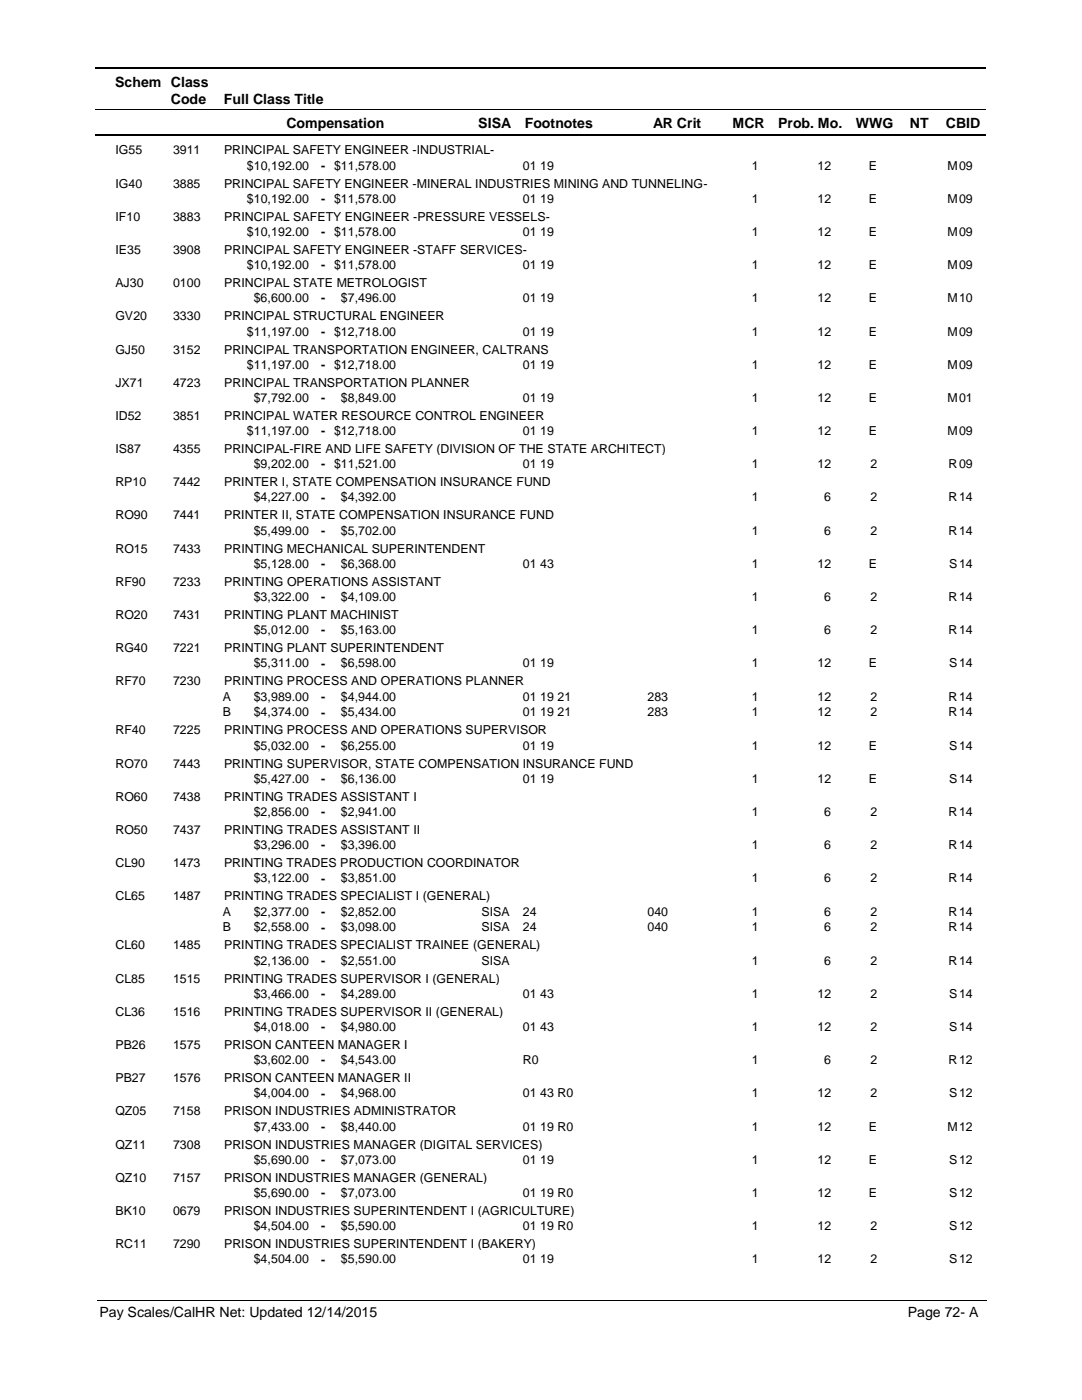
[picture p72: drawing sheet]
<svg xmlns="http://www.w3.org/2000/svg" width="216mm" height="279mm" viewBox="0 0 216 279" stroke-linecap="round" stroke-linejoin="round" font-family="sans-serif">
<defs><g id="words">
<g font-size="2.8">
<text x="23" y="17.3">Schem Class</text>
<text x="34.1" y="20.7">Code</text>
<text x="44.7" y="20.7">Full Class Title</text>
<text x="57.2" y="25.6">Compensation</text>
<text x="95.4" y="25.6">SISA</text>
<text x="104.7" y="25.6">Footnotes</text>
<text x="130.3" y="25.6">AR Crit</text>
<text x="146.2" y="25.6">MCR</text>
<text x="155.3" y="25.6">Prob. Mo.</text>
<text x="170.8" y="25.6">WWG</text>
<text x="181.5" y="25.6">NT</text>
<text x="188.7" y="25.6">CBID</text>
<text x="19.9" y="262.9">Pay Scales/CalHR Net: Updated 12/14/2015</text>
<text x="181.1" y="262.9">Page 72- A</text>
</g>
<g font-size="2.5">
<text x="23" y="30.8">IG55</text>
<text x="34.5" y="30.8">3911</text>
<text x="44.7" y="30.8">PRINCIPAL SAFETY ENGINEER -INDUSTRIAL-</text>
<text x="49.3" y="33.9">$10,192.00</text>
<text x="64.1" y="33.9">- $11,578.00</text>
<text x="104.3" y="33.9">01 19</text>
<text x="150" y="33.9">1</text>
<text x="163.1" y="33.9">12</text>
<text x="173.4" y="33.9">E</text>
<text x="189.1" y="33.9">M</text>
<text x="191.4" y="33.9">09</text>
<text x="23" y="37.4">IG40</text>
<text x="34.5" y="37.4">3885</text>
<text x="44.7" y="37.4">PRINCIPAL SAFETY ENGINEER -MINERAL INDUSTRIES MINING AND TUNNELING-</text>
<text x="49.3" y="40.5">$10,192.00</text>
<text x="64.1" y="40.5">- $11,578.00</text>
<text x="104.3" y="40.5">01 19</text>
<text x="150" y="40.5">1</text>
<text x="163.1" y="40.5">12</text>
<text x="173.4" y="40.5">E</text>
<text x="189.1" y="40.5">M</text>
<text x="191.4" y="40.5">09</text>
<text x="23" y="44">IF10</text>
<text x="34.5" y="44">3883</text>
<text x="44.7" y="44">PRINCIPAL SAFETY ENGINEER -PRESSURE VESSELS-</text>
<text x="49.3" y="47.1">$10,192.00</text>
<text x="64.1" y="47.1">- $11,578.00</text>
<text x="104.3" y="47.1">01 19</text>
<text x="150" y="47.1">1</text>
<text x="163.1" y="47.1">12</text>
<text x="173.4" y="47.1">E</text>
<text x="189.1" y="47.1">M</text>
<text x="191.4" y="47.1">09</text>
<text x="23" y="50.7">IE35</text>
<text x="34.5" y="50.7">3908</text>
<text x="44.7" y="50.7">PRINCIPAL SAFETY ENGINEER -STAFF SERVICES-</text>
<text x="49.3" y="53.7">$10,192.00</text>
<text x="64.1" y="53.8">- $11,578.00</text>
<text x="104.3" y="53.7">01 19</text>
<text x="150" y="53.7">1</text>
<text x="163.1" y="53.7">12</text>
<text x="173.4" y="53.7">E</text>
<text x="189.1" y="53.7">M</text>
<text x="191.4" y="53.7">09</text>
<text x="23" y="57.3">AJ30</text>
<text x="34.5" y="57.3">0100</text>
<text x="44.7" y="57.3">PRINCIPAL STATE METROLOGIST</text>
<text x="23" y="63.9">GV20</text>
<text x="34.5" y="63.9">3330</text>
<text x="44.7" y="63.9">PRINCIPAL STRUCTURAL ENGINEER</text>
<text x="50.6" y="60.3">$6,600.00</text>
<text x="64.1" y="60.4">-</text>
<text x="68" y="60.3">$7,496.00</text>
<text x="104.3" y="60.3">01 19</text>
<text x="150" y="60.3">1</text>
<text x="163.1" y="60.3">12</text>
<text x="173.4" y="60.3">E</text>
<text x="189.1" y="60.3">M</text>
<text x="191.4" y="60.3">10</text>
<text x="23" y="70.5">GJ50</text>
<text x="34.5" y="70.5">3152</text>
<text x="44.7" y="70.5">PRINCIPAL TRANSPORTATION ENGINEER, CALTRANS</text>
<text x="49.3" y="67">$11,197.00</text>
<text x="64.1" y="67">- $12,718.00</text>
<text x="104.3" y="67">01 19</text>
<text x="150" y="67">1</text>
<text x="163.1" y="67">12</text>
<text x="173.4" y="67">E</text>
<text x="189.1" y="67">M</text>
<text x="191.4" y="67">09</text>
<text x="23" y="77.2">JX71</text>
<text x="34.5" y="77.2">4723</text>
<text x="44.7" y="77.2">PRINCIPAL TRANSPORTATION PLANNER</text>
<text x="49.3" y="73.6">$11,197.00</text>
<text x="64.1" y="73.6">- $12,718.00</text>
<text x="104.3" y="73.6">01 19</text>
<text x="150" y="73.6">1</text>
<text x="163.1" y="73.6">12</text>
<text x="173.4" y="73.6">E</text>
<text x="189.1" y="73.6">M</text>
<text x="191.4" y="73.6">09</text>
<text x="23" y="83.8">ID52</text>
<text x="34.5" y="83.8">3851</text>
<text x="44.7" y="83.8">PRINCIPAL WATER RESOURCE CONTROL ENGINEER</text>
<text x="50.6" y="80.2">$7,792.00</text>
<text x="64.1" y="80.2">-</text>
<text x="68" y="80.2">$8,849.00</text>
<text x="104.3" y="80.2">01 19</text>
<text x="150" y="80.2">1</text>
<text x="163.1" y="80.2">12</text>
<text x="173.4" y="80.2">E</text>
<text x="189.1" y="80.2">M</text>
<text x="191.4" y="80.2">01</text>
<text x="49.3" y="86.8">$11,197.00</text>
<text x="64.1" y="86.9">- $12,718.00</text>
<text x="104.3" y="86.8">01 19</text>
<text x="150" y="86.8">1</text>
<text x="163.1" y="86.8">12</text>
<text x="173.4" y="86.8">E</text>
<text x="189.1" y="86.8">M</text>
<text x="191.4" y="86.8">09</text>
<text x="23" y="90.4">IS87</text>
<text x="34.5" y="90.4">4355</text>
<text x="44.7" y="90.4">PRINCIPAL-FIRE AND LIFE SAFETY (DIVISION OF THE STATE ARCHITECT)</text>
<text x="50.6" y="93.5">$9,202.00</text>
<text x="64.1" y="93.5">- $11,521.00</text>
<text x="104.3" y="93.5">01 19</text>
<text x="150" y="93.5">1</text>
<text x="163.1" y="93.5">12</text>
<text x="173.7" y="93.5">2</text>
<text x="189.3" y="93.5">R</text>
<text x="191.4" y="93.5">09</text>
<text x="23" y="97">RP10</text>
<text x="34.5" y="97">7442</text>
<text x="44.7" y="97">PRINTER I, STATE COMPENSATION INSURANCE FUND</text>
<text x="50.6" y="100.1">$4,227.00</text>
<text x="64.1" y="100.1">-</text>
<text x="68" y="100.1">$4,392.00</text>
<text x="150" y="100.1">1</text>
<text x="164.5" y="100.1">6</text>
<text x="173.7" y="100.1">2</text>
<text x="189.3" y="100.1">R</text>
<text x="191.4" y="100.1">14</text>
<text x="23" y="103.7">RO90</text>
<text x="34.5" y="103.7">7441</text>
<text x="44.7" y="103.7">PRINTER II, STATE COMPENSATION INSURANCE FUND</text>
<text x="50.6" y="106.7">$5,499.00</text>
<text x="64.1" y="106.7">-</text>
<text x="68" y="106.7">$5,702.00</text>
<text x="150" y="106.7">1</text>
<text x="164.5" y="106.7">6</text>
<text x="173.7" y="106.7">2</text>
<text x="189.3" y="106.7">R</text>
<text x="191.4" y="106.7">14</text>
<text x="23" y="110.3">RO15</text>
<text x="34.5" y="110.3">7433</text>
<text x="44.7" y="110.3">PRINTING MECHANICAL SUPERINTENDENT</text>
<text x="50.6" y="113.3">$5,128.00</text>
<text x="64.1" y="113.4">-</text>
<text x="68" y="113.3">$6,368.00</text>
<text x="104.3" y="113.3">01 43</text>
<text x="150" y="113.3">1</text>
<text x="163.1" y="113.3">12</text>
<text x="173.4" y="113.3">E</text>
<text x="189.4" y="113.3">S</text>
<text x="191.4" y="113.3">14</text>
<text x="23" y="116.9">RF90</text>
<text x="34.5" y="116.9">7233</text>
<text x="44.7" y="116.9">PRINTING OPERATIONS ASSISTANT</text>
<text x="50.6" y="120">$3,322.00</text>
<text x="64.1" y="120">-</text>
<text x="68" y="120">$4,109.00</text>
<text x="150" y="120">1</text>
<text x="164.5" y="120">6</text>
<text x="173.7" y="120">2</text>
<text x="189.3" y="120">R</text>
<text x="191.4" y="120">14</text>
<text x="23" y="123.5">RO20</text>
<text x="34.5" y="123.5">7431</text>
<text x="44.7" y="123.5">PRINTING PLANT MACHINIST</text>
<text x="23" y="130.2">RG40</text>
<text x="34.5" y="130.2">7221</text>
<text x="44.7" y="130.2">PRINTING PLANT SUPERINTENDENT</text>
<text x="50.6" y="126.6">$5,012.00</text>
<text x="64.1" y="126.6">-</text>
<text x="68" y="126.6">$5,163.00</text>
<text x="150" y="126.6">1</text>
<text x="164.5" y="126.6">6</text>
<text x="173.7" y="126.6">2</text>
<text x="189.3" y="126.6">R</text>
<text x="191.4" y="126.6">14</text>
<text x="23" y="136.8">RF70</text>
<text x="34.5" y="136.8">7230</text>
<text x="44.7" y="136.8">PRINTING PROCESS AND OPERATIONS PLANNER</text>
<text x="50.6" y="133.2">$5,311.00</text>
<text x="64.1" y="133.2">-</text>
<text x="68" y="133.2">$6,598.00</text>
<text x="104.3" y="133.2">01 19</text>
<text x="150" y="133.2">1</text>
<text x="163.1" y="133.2">12</text>
<text x="173.4" y="133.2">E</text>
<text x="189.4" y="133.2">S</text>
<text x="191.4" y="133.2">14</text>
<text x="44.5" y="139.8">A</text>
<text x="44.5" y="143">B</text>
<text x="50.6" y="139.8">$3,989.00</text>
<text x="50.6" y="143">$4,374.00</text>
<text x="64.1" y="139.8">-</text>
<text x="64.1" y="143">-</text>
<text x="68" y="139.8">$4,944.00</text>
<text x="68" y="143">$5,434.00</text>
<text x="104.3" y="139.8">01 19 21</text>
<text x="104.3" y="143">01 19 21</text>
<text x="129.2" y="139.8">283</text>
<text x="129.2" y="143">283</text>
<text x="150" y="143">1</text>
<text x="150" y="139.8">1</text>
<text x="163.1" y="139.8">12</text>
<text x="163.1" y="143">12</text>
<text x="173.7" y="139.8">2</text>
<text x="173.7" y="143">2</text>
<text x="189.3" y="143">R</text>
<text x="189.3" y="139.8">R</text>
<text x="191.4" y="139.8">14</text>
<text x="191.4" y="143">14</text>
<text x="23" y="146.6">RF40</text>
<text x="34.5" y="146.6">7225</text>
<text x="44.7" y="146.6">PRINTING PROCESS AND OPERATIONS SUPERVISOR</text>
<text x="50.6" y="149.6">$5,032.00</text>
<text x="64.1" y="149.6">-</text>
<text x="68" y="149.6">$6,255.00</text>
<text x="104.3" y="149.6">01 19</text>
<text x="150" y="149.6">1</text>
<text x="163.1" y="149.6">12</text>
<text x="173.4" y="149.6">E</text>
<text x="189.4" y="149.6">S</text>
<text x="191.4" y="149.6">14</text>
<text x="23" y="153.2">RO70</text>
<text x="34.5" y="153.2">7443</text>
<text x="44.7" y="153.2">PRINTING SUPERVISOR, STATE COMPENSATION INSURANCE FUND</text>
<text x="23" y="159.8">RO60</text>
<text x="34.5" y="159.8">7438</text>
<text x="44.7" y="159.8">PRINTING TRADES ASSISTANT I</text>
<text x="50.6" y="156.2">$5,427.00</text>
<text x="64.1" y="156.3">-</text>
<text x="68" y="156.2">$6,136.00</text>
<text x="104.3" y="156.2">01 19</text>
<text x="150" y="156.2">1</text>
<text x="163.1" y="156.2">12</text>
<text x="173.4" y="156.2">E</text>
<text x="189.4" y="156.2">S</text>
<text x="191.4" y="156.2">14</text>
<text x="23" y="166.4">RO50</text>
<text x="34.5" y="166.4">7437</text>
<text x="44.7" y="166.4">PRINTING TRADES ASSISTANT II</text>
<text x="50.6" y="162.9">$2,856.00</text>
<text x="64.1" y="162.9">-</text>
<text x="68" y="162.9">$2,941.00</text>
<text x="150" y="162.9">1</text>
<text x="164.5" y="162.9">6</text>
<text x="173.7" y="162.9">2</text>
<text x="189.3" y="162.9">R</text>
<text x="191.4" y="162.9">14</text>
<text x="23" y="173.1">CL90</text>
<text x="34.5" y="173.1">1473</text>
<text x="44.7" y="173.1">PRINTING TRADES PRODUCTION COORDINATOR</text>
<text x="50.6" y="169.5">$3,296.00</text>
<text x="64.1" y="169.5">-</text>
<text x="68" y="169.5">$3,396.00</text>
<text x="150" y="169.5">1</text>
<text x="164.5" y="169.5">6</text>
<text x="173.7" y="169.5">2</text>
<text x="189.3" y="169.5">R</text>
<text x="191.4" y="169.5">14</text>
<text x="23" y="179.7">CL65</text>
<text x="34.5" y="179.7">1487</text>
<text x="44.7" y="179.7">PRINTING TRADES SPECIALIST I (GENERAL)</text>
<text x="50.6" y="176.1">$3,122.00</text>
<text x="64.1" y="176.1">-</text>
<text x="68" y="176.1">$3,851.00</text>
<text x="150" y="176.1">1</text>
<text x="164.5" y="176.1">6</text>
<text x="173.7" y="176.1">2</text>
<text x="189.3" y="176.1">R</text>
<text x="191.4" y="176.1">14</text>
<text x="44.5" y="185.9">B</text>
<text x="44.5" y="182.7">A</text>
<text x="50.6" y="182.7">$2,377.00</text>
<text x="50.6" y="185.9">$2,558.00</text>
<text x="64.1" y="182.8">-</text>
<text x="64.1" y="185.9">-</text>
<text x="68" y="182.7">$2,852.00</text>
<text x="68" y="185.9">$3,098.00</text>
<text x="96.1" y="182.7">SISA</text>
<text x="96.1" y="185.9">SISA</text>
<text x="104.3" y="182.7">24</text>
<text x="104.3" y="185.9">24</text>
<text x="129.2" y="182.7">040</text>
<text x="129.2" y="185.9">040</text>
<text x="150" y="185.9">1</text>
<text x="150" y="182.7">1</text>
<text x="164.5" y="182.7">6</text>
<text x="164.5" y="185.9">6</text>
<text x="173.7" y="182.7">2</text>
<text x="173.7" y="185.9">2</text>
<text x="189.3" y="185.9">R</text>
<text x="189.3" y="182.7">R</text>
<text x="191.4" y="182.7">14</text>
<text x="191.4" y="185.9">14</text>
<text x="23" y="189.5">CL60</text>
<text x="34.5" y="189.5">1485</text>
<text x="44.7" y="189.5">PRINTING TRADES SPECIALIST TRAINEE (GENERAL)</text>
<text x="23" y="196.1">CL85</text>
<text x="34.5" y="196.1">1515</text>
<text x="44.7" y="196.1">PRINTING TRADES SUPERVISOR I (GENERAL)</text>
<text x="50.6" y="192.5">$2,136.00</text>
<text x="64.1" y="192.6">-</text>
<text x="68" y="192.5">$2,551.00</text>
<text x="96.1" y="192.5">SISA</text>
<text x="150" y="192.5">1</text>
<text x="164.5" y="192.5">6</text>
<text x="173.7" y="192.5">2</text>
<text x="189.3" y="192.5">R</text>
<text x="191.4" y="192.5">14</text>
<text x="23" y="202.7">CL36</text>
<text x="34.5" y="202.7">1516</text>
<text x="44.7" y="202.7">PRINTING TRADES SUPERVISOR II (GENERAL)</text>
<text x="50.6" y="199.2">$3,466.00</text>
<text x="64.1" y="199.2">-</text>
<text x="68" y="199.2">$4,289.00</text>
<text x="104.3" y="199.2">01 43</text>
<text x="150" y="199.2">1</text>
<text x="163.1" y="199.2">12</text>
<text x="173.7" y="199.2">2</text>
<text x="189.4" y="199.2">S</text>
<text x="191.4" y="199.2">14</text>
<text x="23" y="209.3">PB26</text>
<text x="34.5" y="209.3">1575</text>
<text x="44.7" y="209.3">PRISON CANTEEN MANAGER I</text>
<text x="50.6" y="205.8">$4,018.00</text>
<text x="64.1" y="205.8">-</text>
<text x="68" y="205.8">$4,980.00</text>
<text x="104.3" y="205.8">01 43</text>
<text x="150" y="205.8">1</text>
<text x="163.1" y="205.8">12</text>
<text x="173.7" y="205.8">2</text>
<text x="189.4" y="205.8">S</text>
<text x="191.4" y="205.8">14</text>
<text x="23" y="216">PB27</text>
<text x="34.5" y="216">1576</text>
<text x="44.7" y="216">PRISON CANTEEN MANAGER II</text>
<text x="50.6" y="212.4">$3,602.00</text>
<text x="64.1" y="212.4">-</text>
<text x="68" y="212.4">$4,543.00</text>
<text x="104.3" y="212.4">R0</text>
<text x="150" y="212.4">1</text>
<text x="164.5" y="212.4">6</text>
<text x="173.7" y="212.4">2</text>
<text x="189.3" y="212.4">R</text>
<text x="191.4" y="212.4">12</text>
<text x="50.6" y="219">$4,004.00</text>
<text x="64.1" y="219.1">-</text>
<text x="68" y="219">$4,968.00</text>
<text x="104.3" y="219">01 43 R0</text>
<text x="150" y="219">1</text>
<text x="163.1" y="219">12</text>
<text x="173.7" y="219">2</text>
<text x="189.4" y="219">S</text>
<text x="191.4" y="219">12</text>
<text x="23" y="222.6">QZ05</text>
<text x="34.5" y="222.6">7158</text>
<text x="44.7" y="222.6">PRISON INDUSTRIES ADMINISTRATOR</text>
<text x="50.6" y="225.6">$7,433.00</text>
<text x="64.1" y="225.7">-</text>
<text x="68" y="225.6">$8,440.00</text>
<text x="104.3" y="225.6">01 19 R0</text>
<text x="150" y="225.6">1</text>
<text x="163.1" y="225.6">12</text>
<text x="173.4" y="225.6">E</text>
<text x="189.1" y="225.6">M</text>
<text x="191.4" y="225.6">12</text>
<text x="23" y="229.2">QZ11</text>
<text x="34.5" y="229.2">7308</text>
<text x="44.7" y="229.2">PRISON INDUSTRIES MANAGER (DIGITAL SERVICES)</text>
<text x="50.6" y="232.3">$5,690.00</text>
<text x="64.1" y="232.3">-</text>
<text x="68" y="232.3">$7,073.00</text>
<text x="104.3" y="232.3">01 19</text>
<text x="150" y="232.3">1</text>
<text x="163.1" y="232.3">12</text>
<text x="173.4" y="232.3">E</text>
<text x="189.4" y="232.3">S</text>
<text x="191.4" y="232.3">12</text>
<text x="23" y="235.8">QZ10</text>
<text x="34.5" y="235.8">7157</text>
<text x="44.7" y="235.8">PRISON INDUSTRIES MANAGER (GENERAL)</text>
<text x="50.6" y="238.9">$5,690.00</text>
<text x="64.1" y="238.9">-</text>
<text x="68" y="238.9">$7,073.00</text>
<text x="104.3" y="238.9">01 19 R0</text>
<text x="150" y="238.9">1</text>
<text x="163.1" y="238.9">12</text>
<text x="173.4" y="238.9">E</text>
<text x="189.4" y="238.9">S</text>
<text x="191.4" y="238.9">12</text>
<text x="23" y="242.5">BK10</text>
<text x="34.5" y="242.5">0679</text>
<text x="44.7" y="242.5">PRISON INDUSTRIES SUPERINTENDENT I (AGRICULTURE)</text>
<text x="50.6" y="245.5">$4,504.00</text>
<text x="64.1" y="245.5">-</text>
<text x="68" y="245.5">$5,590.00</text>
<text x="104.3" y="245.5">01 19 R0</text>
<text x="150" y="245.5">1</text>
<text x="163.1" y="245.5">12</text>
<text x="173.7" y="245.5">2</text>
<text x="189.4" y="245.5">S</text>
<text x="191.4" y="245.5">12</text>
<text x="23" y="249.1">RC11</text>
<text x="34.5" y="249.1">7290</text>
<text x="44.7" y="249.1">PRISON INDUSTRIES SUPERINTENDENT I (BAKERY)</text>
<text x="50.6" y="252.1">$4,504.00</text>
<text x="64.1" y="252.2">-</text>
<text x="68" y="252.1">$5,590.00</text>
<text x="104.3" y="252.1">01 19</text>
<text x="150" y="252.1">1</text>
<text x="163.1" y="252.1">12</text>
<text x="173.7" y="252.1">2</text>
<text x="189.4" y="252.1">S</text>
<text x="191.4" y="252.1">12</text>
</g>
</g></defs>
<path d="M19 13.5h177.8M19 27h177.8" fill="none" stroke="#000" stroke-width=".36"/>
<path d="M19 21.8h177.8" fill="none" stroke="#000" stroke-width=".2"/>
<g fill="#fff">
<path d="M46.9 31.2h16.3v3h-16.3z"/>
<path d="M191 31.2h4.2v3h-4.2z"/>
<path d="M46.9 37.8h16.3v3h-16.3z"/>
<path d="M191 37.8h4.2v3h-4.2z"/>
<path d="M46.9 44.5h16.3v3h-16.3z"/>
<path d="M191 44.5h4.2v3h-4.2z"/>
<path d="M46.9 51.1h16.3v3h-16.3z"/>
<path d="M191 51.1h4.2v3h-4.2z"/>
<path d="M46.9 57.7h16.3v3h-16.3z"/>
<path d="M191 57.7h4.2v3h-4.2z"/>
<path d="M46.9 64.3h16.3v3h-16.3z"/>
<path d="M191 64.3h4.2v3h-4.2z"/>
<path d="M46.9 71h16.3v3h-16.3z"/>
<path d="M191 71h4.2v3h-4.2z"/>
<path d="M46.9 77.6h16.3v3h-16.3z"/>
<path d="M191 77.6h4.2v3h-4.2z"/>
<path d="M46.9 84.2h16.3v3h-16.3z"/>
<path d="M191 84.2h4.2v3h-4.2z"/>
<path d="M46.9 90.8h16.3v3h-16.3z"/>
<path d="M191 90.8h4.2v3h-4.2z"/>
<path d="M46.9 97.5h16.3v2.9h-16.3z"/>
<path d="M191 97.5h4.2v2.9h-4.2z"/>
<path d="M46.9 104.1h16.3v3h-16.3z"/>
<path d="M191 104.1h4.2v3h-4.2z"/>
<path d="M46.9 110.7h16.3v3h-16.3z"/>
<path d="M191 110.7h4.2v3h-4.2z"/>
<path d="M46.9 117.3h16.3v3h-16.3z"/>
<path d="M191 117.3h4.2v3h-4.2z"/>
<path d="M46.9 124h16.3v2.9h-16.3z"/>
<path d="M191 124h4.2v2.9h-4.2z"/>
<path d="M46.9 130.6h16.3v3h-16.3z"/>
<path d="M191 130.6h4.2v3h-4.2z"/>
<path d="M46.9 137.2h16.3v3h-16.3z"/>
<path d="M191 137.2h4.2v3h-4.2z"/>
<path d="M46.9 140.4h16.3v2.9h-16.3z"/>
<path d="M191 140.4h4.2v2.9h-4.2z"/>
<path d="M46.9 147h16.3v3h-16.3z"/>
<path d="M191 147h4.2v3h-4.2z"/>
<path d="M46.9 153.6h16.3v3h-16.3z"/>
<path d="M191 153.6h4.2v3h-4.2z"/>
<path d="M46.9 160.2h16.3v3h-16.3z"/>
<path d="M191 160.2h4.2v3h-4.2z"/>
<path d="M46.9 166.9h16.3v2.9h-16.3z"/>
<path d="M191 166.9h4.2v2.9h-4.2z"/>
<path d="M46.9 173.5h16.3v3h-16.3z"/>
<path d="M191 173.5h4.2v3h-4.2z"/>
<path d="M46.9 180.1h16.3v3h-16.3z"/>
<path d="M191 180.1h4.2v3h-4.2z"/>
<path d="M46.9 183.3h16.3v2.9h-16.3z"/>
<path d="M191 183.3h4.2v2.9h-4.2z"/>
<path d="M46.9 189.9h16.3v3h-16.3z"/>
<path d="M191 189.9h4.2v3h-4.2z"/>
<path d="M46.9 196.5h16.3v3h-16.3z"/>
<path d="M191 196.5h4.2v3h-4.2z"/>
<path d="M46.9 203.1h16.3v3h-16.3z"/>
<path d="M191 203.1h4.2v3h-4.2z"/>
<path d="M46.9 209.8h16.3v2.9h-16.3z"/>
<path d="M191 209.8h4.2v2.9h-4.2z"/>
<path d="M46.9 216.4h16.3v3h-16.3z"/>
<path d="M191 216.4h4.2v3h-4.2z"/>
<path d="M46.9 223h16.3v3h-16.3z"/>
<path d="M191 223h4.2v3h-4.2z"/>
<path d="M46.9 229.6h16.3v3h-16.3z"/>
<path d="M191 229.6h4.2v3h-4.2z"/>
<path d="M46.9 236.3h16.3v2.9h-16.3z"/>
<path d="M191 236.3h4.2v2.9h-4.2z"/>
<path d="M46.9 242.9h16.3v3h-16.3z"/>
<path d="M191 242.9h4.2v3h-4.2z"/>
<path d="M46.9 249.5h16.3v3h-16.3z"/>
<path d="M191 249.5h4.2v3h-4.2z"/>
</g>
<path d="M19.4 259.6h177.4" fill="none" stroke="#000" stroke-width=".2"/>
<use href="#words"/>
</svg>
